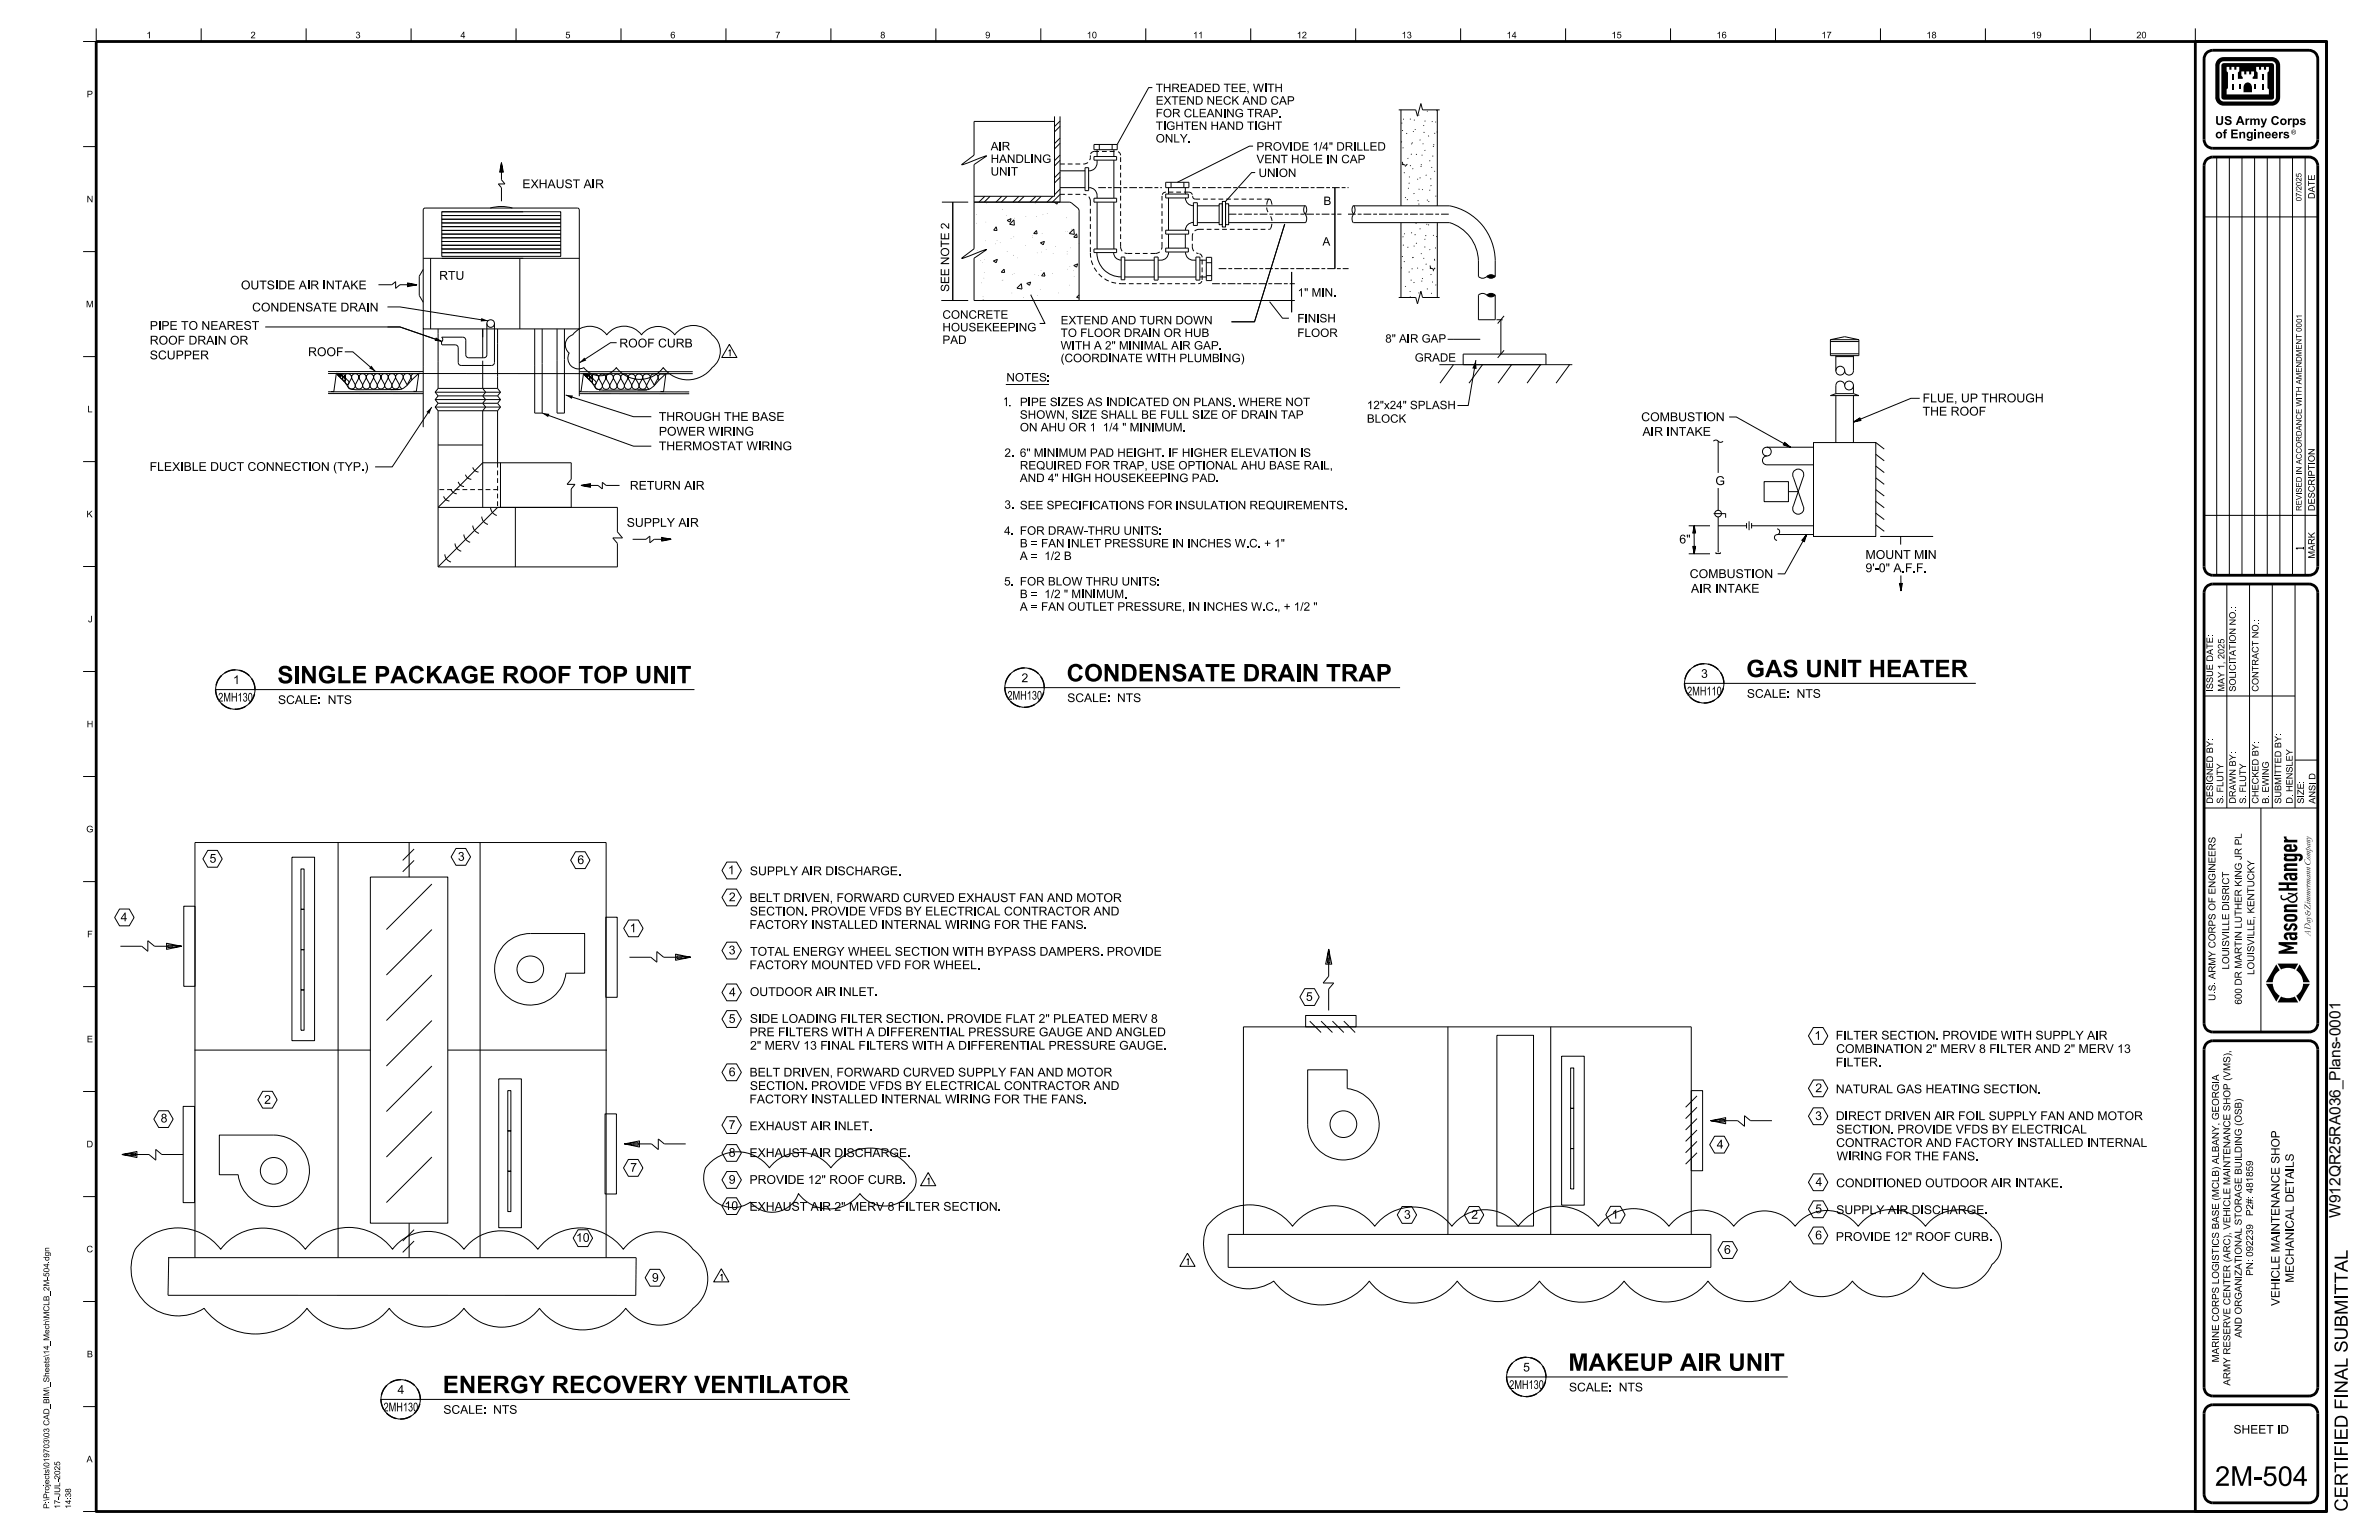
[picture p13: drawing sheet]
<svg xmlns="http://www.w3.org/2000/svg" width="864mm" height="559mm" viewBox="0 0 864 559" stroke-linecap="round" stroke-linejoin="round" font-family="sans-serif">
<defs><g id="words">
<text font-size="7.1" x="804.1" y="539.2">2M-504</text>
<g font-size="6.3">
<text x="633.9" y="245.7">GAS UNIT HEATER</text>
<text x="100.7" y="247.9">SINGLE PACKAGE ROOF TOP UNIT</text>
<text x="387.2" y="247.2">CONDENSATE DRAIN TRAP</text>
<text x="569.3" y="497.4">MAKEUP AIR UNIT</text>
<text x="160.7" y="505.5">ENERGY RECOVERY VENTILATOR</text>
</g>
<text font-size="5.6" x="849.7" y="442" transform="rotate(-90 849.7 442)">W912QR25RA036_Plans-0001</text>
<g font-size="4.8">
<text x="852.2" y="471.6" transform="rotate(-90 852.2 471.6)">I</text>
<text x="852.2" y="469.7" transform="rotate(-90 852.2 469.7)">TTAL</text>
<text x="852.2" y="505.6" transform="rotate(-90 852.2 505.6)">NALSUBM</text>
<text x="852.2" y="522.6" transform="rotate(-90 852.2 522.6)">ED FI</text>
<text x="852.2" y="528.5" transform="rotate(-90 852.2 528.5)">FI</text>
<text x="852.2" y="548.5" transform="rotate(-90 852.2 548.5)">CERTI</text>
</g>
<g font-size="3.2">
<text x="804.1" y="45.3">US Army Corps</text>
<text x="804.1" y="50.2">of Engineers</text>
<text x="189.6" y="68.3">EXHAUST AIR</text>
<text x="159.4" y="101.5">RTU</text>
<text x="87.5" y="105">OUTSIDE AIR INTAKE</text>
<text x="91.5" y="113">CONDENSATE DRAIN</text>
<text x="54.4" y="119.7">PIPE TO NEAREST</text>
<text x="54.4" y="125">ROOF DRAIN OR</text>
<text x="54.4" y="130.4">SCUPPER</text>
<text x="111.9" y="129.2">ROOF</text>
<text x="224.8" y="126.1">ROOF CURB</text>
<text x="697.9" y="146">FLUE, UP THROUGH</text>
<text x="239.2" y="152.7">THROUGH THE BASE</text>
<text x="595.8" y="152.8">COMBUSTION</text>
<text x="697.9" y="150.8">THE ROOF</text>
<text x="239.2" y="158.1">POWER WIRING</text>
<text x="596.2" y="158.2">AIR INTAKE</text>
<text x="239.2" y="163.4">THERMOSTAT WIRING</text>
<text x="54.3" y="170.9">FLEXIBLE DUCT CONNECTION (TYP.)</text>
<text x="228.6" y="177.7">RETURN AIR</text>
<text x="622.7" y="176">G</text>
<text x="227.5" y="191.2">SUPPLY AIR</text>
<text x="609.6" y="197.2">6&quot;</text>
<text x="677.2" y="202.8">MOUNT MIN</text>
<text x="613.4" y="209.8">COMBUSTION</text>
<text x="677.2" y="207.6">9'-0&quot; A.F.F.</text>
<text x="613.8" y="215.1">AIR INTAKE</text>
<text x="617.5" y="246">3</text>
<text x="84.6" y="248.2">1</text>
<text x="370.8" y="247.5">2</text>
<text x="79.2" y="254.6">2MH130</text>
<text x="365.7" y="253.9">2MH130</text>
<text x="612.4" y="252.3">2MH110</text>
<text x="76.1" y="313">5</text>
<text x="166.2" y="312.3">3</text>
<text x="209.6" y="313.5">6</text>
<text x="264.2" y="317.2">1</text>
<text x="272.2" y="317.6">SUPPLY AIR DISCHARGE.</text>
<text x="264.6" y="327">2</text>
<text x="272.1" y="327.3">BELT DRIVEN, FORWARD CURVED EXHAUST FAN AND MOTOR</text>
<text x="43.8" y="334.3">4</text>
<text x="272.2" y="332.2">SECTION. PROVIDE VFDS BY ELECTRICAL CONTRACTOR AND</text>
<text x="228.6" y="338.3">1</text>
<text x="272" y="337.1">FACTORY INSTALLED INTERNAL WIRING FOR THE FANS.</text>
<text x="264.5" y="346.3">3</text>
<text x="272.3" y="346.8">TOTAL ENERGY WHEEL SECTION WITH BYPASS DAMPERS. PROVIDE</text>
<text x="272" y="351.7">FACTORY MOUNTED VFD FOR WHEEL.</text>
<text x="264.7" y="361.5">4</text>
<text x="272.2" y="361.4">OUTDOOR AIR INLET.</text>
<text x="474.1" y="363.2">5</text>
<text x="264.5" y="371.2">5</text>
<text x="272.2" y="371.2">SIDE LOADING FILTER SECTION. PROVIDE FLAT 2&quot; PLEATED MERV 8</text>
<text x="272.1" y="376">PRE FILTERS WITH A DIFFERENTIAL PRESSURE GAUGE AND ANGLED</text>
<text x="658.6" y="377.3">1</text>
<text x="666.4" y="377.2">FILTER SECTION. PROVIDE WITH SUPPLY AIR</text>
<text x="272.3" y="380.9">2&quot; MERV 13 FINAL FILTERS WITH A DIFFERENTIAL PRESSURE GAUGE.</text>
<text x="666.5" y="382.1">COMBINATION 2&quot; MERV 8 FILTER AND 2&quot; MERV 13</text>
<text x="666.4" y="387">FILTER.</text>
<text x="264.5" y="390.5">6</text>
<text x="272.1" y="390.6">BELT DRIVEN, FORWARD CURVED SUPPLY FAN AND MOTOR</text>
<text x="272.2" y="395.5">SECTION. PROVIDE VFDS BY ELECTRICAL CONTRACTOR AND</text>
<text x="95.9" y="400.5">2</text>
<text x="272" y="400.4">FACTORY INSTALLED INTERNAL WIRING FOR THE FANS.</text>
<text x="659" y="396.3">2</text>
<text x="666.4" y="396.7">NATURAL GAS HEATING SECTION.</text>
<text x="58.3" y="407.3">8</text>
<text x="658.9" y="406.4">3</text>
<text x="666.4" y="406.4">DIRECT DRIVEN AIR FOIL SUPPLY FAN AND MOTOR</text>
<text x="264.5" y="409.7">7</text>
<text x="272.1" y="410.1">EXHAUST AIR INLET.</text>
<text x="666.6" y="411.3">SECTION. PROVIDE VFDS BY ELECTRICAL</text>
<text x="264.5" y="419.8">8</text>
<text x="272.1" y="419.9">EXHAUST AIR DISCHARGE.</text>
<text x="623.2" y="416.7">4</text>
<text x="666.5" y="416.2">CONTRACTOR AND FACTORY INSTALLED INTERNAL</text>
<text x="228.8" y="425.2">7</text>
<text x="666.7" y="421.1">WIRING FOR THE FANS.</text>
<text x="264.5" y="429.5">9</text>
<text x="272.1" y="429.6">PROVIDE 12&quot; ROOF CURB.</text>
<text x="659.1" y="430.4">4</text>
<text x="666.5" y="430.8">CONDITIONED OUTDOOR AIR INTAKE.</text>
<text x="263" y="439">10</text>
<text x="272.1" y="439.3">EXHAUST AIR 2&quot; MERV 8 FILTER SECTION.</text>
<text x="509.7" y="442.2">3</text>
<text x="534.1" y="442.2">2</text>
<text x="585.1" y="442.2">1</text>
<text x="658.9" y="440.2">5</text>
<text x="666.6" y="440.5">SUPPLY AIR DISCHARGE.</text>
<text x="659" y="449.7">6</text>
<text x="209.1" y="450.6">10</text>
<text x="666.4" y="450.3">PROVIDE 12&quot; ROOF CURB.</text>
<text x="236.7" y="465.1">9</text>
<text x="552.9" y="497.7">5</text>
<text x="144.3" y="505.8">4</text>
<text x="547.9" y="504">2MH130</text>
<text x="139.2" y="512.1">2MH130</text>
</g>
<g font-size="3.1">
<text x="100.9" y="255.5">SCALE:</text>
<text x="119.2" y="255.5">NTS</text>
<text x="387.4" y="254.8">SCALE:</text>
<text x="405.7" y="254.8">NTS</text>
<text x="634.1" y="253.2">SCALE:</text>
<text x="652.4" y="253.2">NTS</text>
<text x="569.6" y="504.9">SCALE:</text>
<text x="587.9" y="504.9">NTS</text>
<text x="160.9" y="513">SCALE:</text>
<text x="179.2" y="513">NTS</text>
<text x="810.8" y="520.2">SHEET ID</text>
</g>
<g font-size="3">
<text x="419.5" y="33.4">THREADED TEE, WITH</text>
<text x="419.5" y="38">EXTEND NECK AND CAP</text>
<text x="419.5" y="47.1">TIGHTEN HAND TIGHT</text>
<text x="419.5" y="42.6">FOR CLEANING TRAP.</text>
<text x="419.5" y="51.7">ONLY.</text>
<text x="359.6" y="59.1">HANDLING</text>
<text x="359.6" y="54.5">AIR</text>
<text x="456.1" y="59.2">VENT HOLE IN CAP</text>
<text x="456.1" y="54.7">PROVIDE 1/4&quot; DRILLED</text>
<text x="359.6" y="63.7">UNIT</text>
<text x="456.9" y="64.2">UNION</text>
<text x="480.4" y="74.4">B</text>
<text x="480.1" y="89.1">A</text>
<text x="344.6" y="105.9" transform="rotate(-90 344.6 105.9)">SEE NOTE 2</text>
<text x="471" y="107.6">1&quot; MIN.</text>
<text x="342.1" y="115.7">CONCRETE</text>
<text x="385" y="117.7">EXTEND AND TURN DOWN</text>
<text x="470.9" y="117">FINISH</text>
<text x="342.1" y="124.8">PAD</text>
<text x="342.1" y="120.2">HOUSEKEEPING</text>
<text x="385" y="122.3">TO FLOOR DRAIN OR HUB</text>
<text x="470.9" y="122.3">FLOOR</text>
<text x="502.9" y="124.3">8&quot; AIR GAP</text>
<text x="385" y="131.4">(COORDINATE WITH PLUMBING)</text>
<text x="385" y="126.8">WITH A 2&quot; MINIMAL AIR GAP.</text>
<text x="513.6" y="131.2">GRADE</text>
<text x="365.3" y="138.4">NOTES:</text>
<text x="364.6" y="147.4">1. PIPE SIZES AS INDICATED ON PLANS. WHERE NOT</text>
<text x="496.2" y="148.5">12&quot;x24&quot; SPLASH</text>
<text x="370.2" y="151.9">SHOWN, SIZE SHALL BE FULL SIZE OF DRAIN TAP</text>
<text x="496.2" y="153.4">BLOCK</text>
<text x="370.2" y="156.5">ON AHU OR 1</text>
<text x="400.2" y="156.5">1/4 &quot; MINIMUM.</text>
<text x="364.6" y="165.8">2.6&quot; MINIMUM PAD HEIGHT. IF HIGHER ELEVATION IS</text>
<text x="370.2" y="170.3">REQUIRED FOR TRAP, USE OPTIONAL AHU BASE RAIL,</text>
<text x="370.2" y="174.9">AND 4&quot; HIGH HOUSEKEEPING PAD.</text>
<text x="364.6" y="184.6">3.SEE SPECIFICATIONS FOR INSULATION REQUIREMENTS.</text>
<text x="364.5" y="194">4.FOR DRAW-THRU UNITS:</text>
<text x="370.2" y="203.2">A =</text>
<text x="370.2" y="198.6">B = FAN INLET PRESSURE IN INCHES W.C. + 1&quot;</text>
<text x="379.4" y="203.2">1/2 B</text>
<text x="364.5" y="212.4">5.FOR BLOW THRU UNITS:</text>
<text x="370.2" y="221.6">A = FAN OUTLET PRESSURE, IN INCHES W.C., + 1/2 &quot;</text>
<text x="370.2" y="217">B =</text>
<text x="379" y="217">1/2 &quot; MINIMUM.</text>
<text x="832.7" y="423.8" transform="rotate(-90 832.7 423.8)">L</text>
<text x="827.5" y="429.4" transform="rotate(-90 827.5 429.4)">CE SHOP</text>
<text x="827.5" y="443.8" transform="rotate(-90 827.5 443.8)">TENAN</text>
<text x="827.5" y="446.9" transform="rotate(-90 827.5 446.9)">N</text>
<text x="832.7" y="447" transform="rotate(-90 832.7 447)">I</text>
<text x="832.7" y="445.8" transform="rotate(-90 832.7 445.8)">CALDETAIS</text>
<text x="827.5" y="450.9" transform="rotate(-90 827.5 450.9)">AI</text>
<text x="832.7" y="461.9" transform="rotate(-90 832.7 461.9)">ECHAN</text>
<text x="827.5" y="465.1" transform="rotate(-90 827.5 465.1)">I</text>
<text x="827.5" y="463.9" transform="rotate(-90 827.5 463.9)">CLE M</text>
<text x="832.7" y="465.4" transform="rotate(-90 832.7 465.4)">M</text>
<text x="827.5" y="473.9" transform="rotate(-90 827.5 473.9)">VEH</text>
</g>
<text font-size="2.7" x="836.2" y="199.3" transform="rotate(-90 836.2 199.3)">1</text>
<g font-size="2.5">
<text x="804.2" y="315.9" transform="rotate(-90 804.2 315.9)">NEERS</text>
<text x="809.2" y="321" transform="rotate(-90 809.2 321)">CT</text>
<text x="813.8" y="318.4" transform="rotate(-90 813.8 318.4)">NG JR PL</text>
<text x="809.2" y="326.9" transform="rotate(-90 809.2 326.9)">SRI</text>
<text x="818.3" y="324.2" transform="rotate(-90 818.3 324.2)">TUCKY</text>
<text x="809.2" y="337.8" transform="rotate(-90 809.2 337.8)">LLE DI</text>
<text x="813.8" y="340.5" transform="rotate(-90 813.8 340.5)">N LUTHER KI</text>
<text x="818.3" y="339.7" transform="rotate(-90 818.3 339.7)">LLE,KEN</text>
<text x="809.2" y="343.5" transform="rotate(-90 809.2 343.5)">SVI</text>
<text x="818.3" y="345.5" transform="rotate(-90 818.3 345.5)">SVI</text>
<text x="809.2" y="351.8" transform="rotate(-90 809.2 351.8)">LOUI</text>
<text x="818.3" y="353.7" transform="rotate(-90 818.3 353.7)">LOUI</text>
<text x="804.2" y="359.6" transform="rotate(-90 804.2 359.6)">S.ARMY CORPS OF ENGI</text>
<text x="804.2" y="363.2" transform="rotate(-90 804.2 363.2)">U.</text>
<text x="813.8" y="364.5" transform="rotate(-90 813.8 364.5)">600DR MARTI</text>
<text x="809.6" y="382.1" transform="rotate(-90 809.6 382.1)">,</text>
<text x="805.5" y="392.2" transform="rotate(-90 805.5 392.2)">A</text>
<text x="809.6" y="391" transform="rotate(-90 809.6 391)">VMS)</text>
<text x="813.8" y="407.3" transform="rotate(-90 813.8 407.3)">OSB)</text>
<text x="813.8" y="414.8" transform="rotate(-90 813.8 414.8)">NG (</text>
<text x="809.6" y="423.7" transform="rotate(-90 809.6 423.7)">NTENANCE SHOP (</text>
<text x="813.8" y="420.4" transform="rotate(-90 813.8 420.4)">L</text>
<text x="805.5" y="434.4" transform="rotate(-90 805.5 434.4)">MCLB)ALBANY,GEORGI</text>
<text x="809.6" y="437.9" transform="rotate(-90 809.6 437.9)">CLE MAI</text>
<text x="817.9" y="441.3" transform="rotate(-90 817.9 441.3)">P2#:481859</text>
<text x="809.6" y="448.2" transform="rotate(-90 809.6 448.2)">,VEHI</text>
<text x="805.5" y="452" transform="rotate(-90 805.5 452)">CS BASE (</text>
<text x="813.8" y="455.3" transform="rotate(-90 813.8 455.3)">ONALSTORAGE BUIDI</text>
<text x="805.5" y="457.5" transform="rotate(-90 805.5 457.5)">STI</text>
<text x="809.6" y="456.8" transform="rotate(-90 809.6 456.8)">ARC)</text>
<text x="813.8" y="463" transform="rotate(-90 813.8 463)">ZATI</text>
<text x="817.9" y="462.9" transform="rotate(-90 817.9 462.9)">PN:092239</text>
<text x="805.5" y="485.5" transform="rotate(-90 805.5 485.5)">NE CORPS LOGI</text>
<text x="813.8" y="485.4" transform="rotate(-90 813.8 485.4)">AND ORGANI</text>
<text x="805.5" y="494.4" transform="rotate(-90 805.5 494.4)">MARI</text>
<text x="809.6" y="502.8" transform="rotate(-90 809.6 502.8)">ARMY RESERVE CENTER (</text>
</g>
<g font-size="2.4">
<text x="53.1" y="13.9">1</text>
<text x="91" y="13.9">2</text>
<text x="129" y="13.9">3</text>
<text x="167.1" y="13.9">4</text>
<text x="205.2" y="13.9">5</text>
<text x="243.3" y="13.9">6</text>
<text x="281.4" y="13.9">7</text>
<text x="319.5" y="13.9">8</text>
<text x="357.6" y="13.9">9</text>
<text x="394.5" y="13.9">10</text>
<text x="433.1" y="13.9">11</text>
<text x="470.7" y="13.9">12</text>
<text x="508.8" y="13.9">13</text>
<text x="546.9" y="13.9">14</text>
<text x="585" y="13.9">15</text>
<text x="623.1" y="13.9">16</text>
<text x="661.2" y="13.9">17</text>
<text x="699.3" y="13.9">18</text>
<text x="737.4" y="13.9">19</text>
<text x="775.5" y="13.9">20</text>
<text x="31.5" y="35.3">P</text>
<text x="31.5" y="73.4">N</text>
<text x="840.3" y="72.2" transform="rotate(-90 840.3 72.2)">DATE</text>
<text x="31.2" y="111.5">M</text>
<text x="264.5" y="129.3">1</text>
<text x="31.7" y="149.6">L</text>
<text x="840.3" y="167.7" transform="rotate(-90 840.3 167.7)">ON</text>
<text x="840.3" y="172.9" transform="rotate(-90 840.3 172.9)">PTI</text>
<text x="840.3" y="185.4" transform="rotate(-90 840.3 185.4)">DESCRI</text>
<text x="31.4" y="187.7">K</text>
<text x="840.3" y="202.7" transform="rotate(-90 840.3 202.7)">M</text>
<text x="840.3" y="199.9" transform="rotate(-90 840.3 199.9)">ARK</text>
<text x="811.6" y="221" transform="rotate(-90 811.6 221)">:</text>
<text x="32" y="225.8">J</text>
<text x="819.9" y="225.7" transform="rotate(-90 819.9 225.7)">:</text>
<text x="811.6" y="232.9" transform="rotate(-90 811.6 232.9)">ON NO.</text>
<text x="811.6" y="243.4" transform="rotate(-90 811.6 243.4)">CI</text>
<text x="811.6" y="240.1" transform="rotate(-90 811.6 240.1)">TATI</text>
<text x="803.3" y="251" transform="rotate(-90 803.3 251)">I</text>
<text x="803.3" y="250.1" transform="rotate(-90 803.3 250.1)">SSUE DATE:</text>
<text x="807.5" y="251" transform="rotate(-90 807.5 251)">MAY 1,2025</text>
<text x="811.6" y="251" transform="rotate(-90 811.6 251)">SOLI</text>
<text x="819.9" y="251" transform="rotate(-90 819.9 251)">CONTRACT NO.</text>
<text x="31.5" y="263.9">H</text>
<text x="823.6" y="281.3" transform="rotate(-90 823.6 281.3)">NG</text>
<text x="828.1" y="281.1" transform="rotate(-90 828.1 281.1)">TTED BY:</text>
<text x="803.3" y="283.9" transform="rotate(-90 803.3 283.9)">GNED BY:</text>
<text x="803.3" y="291.6" transform="rotate(-90 803.3 291.6)">DESI</text>
<text x="807.1" y="291.6" transform="rotate(-90 807.1 291.6)">S.FLUTY</text>
<text x="811.6" y="291.6" transform="rotate(-90 811.6 291.6)">DRAW N BY:</text>
<text x="815.3" y="291.6" transform="rotate(-90 815.3 291.6)">S.FLUTY</text>
<text x="819.9" y="291.6" transform="rotate(-90 819.9 291.6)">CHECKED BY:</text>
<text x="823.6" y="291.6" transform="rotate(-90 823.6 291.6)">B.EW I</text>
<text x="828.1" y="291.6" transform="rotate(-90 828.1 291.6)">SUBMI</text>
<text x="832.2" y="291.6" transform="rotate(-90 832.2 291.6)">D.HENSLEY</text>
<text x="836.4" y="291.6" transform="rotate(-90 836.4 291.6)">SI</text>
<text x="836.4" y="288.5" transform="rotate(-90 836.4 288.5)">ZE:</text>
<text x="840.5" y="291.6" transform="rotate(-90 840.5 291.6)">ANSID</text>
<text x="31.3" y="302">G</text>
<text x="31.6" y="340.1">F</text>
<text x="31.5" y="378.2">E</text>
<text x="31.4" y="416.3">D</text>
<text x="336.7" y="429.8">1</text>
<text x="31.4" y="454.4">C</text>
<text x="430.8" y="459.1">1</text>
<text x="261.5" y="464.7">1</text>
<text x="31.5" y="492.5">B</text>
<text x="31.4" y="530.6">A</text>
</g>
<g font-size="2.1">
<text x="17.9" y="457.5" transform="rotate(-90 17.9 457.5)">dgn</text>
<text x="17.9" y="463.3" transform="rotate(-90 17.9 463.3)">504.</text>
<text x="17.9" y="478.4" transform="rotate(-90 17.9 478.4)">MCLB_2M-</text>
<text x="17.9" y="493.8" transform="rotate(-90 17.9 493.8)">s14_Mech\</text>
<text x="17.9" y="503.3" transform="rotate(-90 17.9 503.3)">_</text>
<text x="17.9" y="506.6" transform="rotate(-90 17.9 506.6)">M\Sheet\</text>
<text x="17.9" y="521.5" transform="rotate(-90 17.9 521.5)">03CAD_BI</text>
<text x="17.9" y="534.6" transform="rotate(-90 17.9 534.6)">s019703\</text>
<text x="21.8" y="536.9" transform="rotate(-90 21.8 536.9)">2025</text>
<text x="17.9" y="544.7" transform="rotate(-90 17.9 544.7)">\</text>
<text x="17.9" y="540.9" transform="rotate(-90 17.9 540.9)">oj</text>
<text x="21.8" y="543.2" transform="rotate(-90 21.8 543.2)">J</text>
<text x="25.8" y="543.3" transform="rotate(-90 25.8 543.3)">38</text>
<text x="17.9" y="547.5" transform="rotate(-90 17.9 547.5)">P:Pr ect\</text>
<text x="21.8" y="547.5" transform="rotate(-90 21.8 547.5)">17-UL-</text>
<text x="25.8" y="547.5" transform="rotate(-90 25.8 547.5)">14:</text>
</g>
<g font-size="2">
<text x="835.5" y="69.1" transform="rotate(-90 835.5 69.1)">2025</text>
<text x="835.5" y="73" transform="rotate(-90 835.5 73)">07/</text>
<text x="835.6" y="118.7" transform="rotate(-90 835.6 118.7)">001</text>
<text x="835.5" y="122.9" transform="rotate(-90 835.5 122.9)">T 00</text>
<text x="835.5" y="126.9" transform="rotate(-90 835.5 126.9)">EN</text>
<text x="835.5" y="135.2" transform="rotate(-90 835.5 135.2)">ENDM</text>
<text x="835.5" y="139.5" transform="rotate(-90 835.5 139.5)">AM</text>
<text x="835.5" y="144.1" transform="rotate(-90 835.5 144.1)">TH</text>
<text x="835.5" y="152.3" transform="rotate(-90 835.5 152.3)">CE W I</text>
<text x="835.5" y="171.4" transform="rotate(-90 835.5 171.4)">N</text>
<text x="835.5" y="168.5" transform="rotate(-90 835.5 168.5)">ACCORDAN</text>
<text x="835.5" y="178.8" transform="rotate(-90 835.5 178.8)">SED I</text>
<text x="835.5" y="185.4" transform="rotate(-90 835.5 185.4)">REVI</text>
</g>
<text font-size="1.7" x="831.7" y="48.8">®</text>
</g></defs>
<g fill="none" stroke="#000" stroke-width=".36">
<path d="M34.9 10.3v4.8h-4.7M73 10.3v4.8M111.1 10.3v4.8M149.2 10.3v4.8M187.3 10.3v4.8M225.4 10.3v4.8M263.5 10.3v4.8M301.6 10.3v4.8M339.7 10.3v4.8M377.8 10.3v4.8M415.9 10.3v4.8M454 10.3v4.8"/>
<path d="M492.1 10.3v4.8M530.2 10.3v4.8M568.3 10.3v4.8M606.4 10.3v4.8M644.5 10.3v4.8M682.6 10.3v4.8M720.7 10.3v4.8M758.8 10.3v4.8M796.9 10.3v4.8M418.3 31.8h-1.3l-11.4 20.6M507.8 39.9h6.1l.7 2.3 1.2-4.6 .6 2.3h6.2M508.6 39.9v34.8"/>
<path d="M521.8 39.9v34.8M821.1 27.1h.1M821.5 29.1h.1M30.2 53.2h4.7M182 59.1l.7 3.4h-1.3l.6-3.4 .4 3.1h-.6zM382.8 44.1h-29.2v12.2l-4.5 3.4 9-3.1-4.5 3.1v30.6l-4.5 3.4 9-3.1-4.5 3.1v15.3h116.4M382.8 42.2v29h-29.2M384.8 42.2v31.1M384.8 58.2l-2 2M384.8 56.3l-2 2M384.8 52l-2 2M384.8 50.1l-2 2"/>
<path d="M384.8 45.8l-2 2M384.8 43.9l-2 2M397.1 52.4h8.5v1.9h-8.5zM397.1 56.8h8.2v1.3h-8.2zM398.3 58.1a3.1 3.1 0 0 1-3.1 3.9M398.3 54.3v2.5M399.1 52.4v1.9M403.7 52.4v1.9M404.4 54.3v2.5M404.4 58.1v13.8M454.9 53h-1.3l-26.2 13.1M508.6 55.6h.1"/>
<path d="M508.6 51.5h.4M508.8 44.5l.2 .3M508.9 59.6l1.2 .3M509 47.3l.3 .1M509 58.7l.3 1.2M509.3 53.5l.1 .3M509.4 43.3h.3M510.6 48.3l.1 .3M510.9 59.5l-.9 .9M511 57.3l.1 .3M511.9 43.1l.1 .3M512.2 56h.3"/>
<path d="M512.3 52.1l.2 .3M512.5 51.8l.3 .1M512.9 47.7h.3M513.3 43.6h.2M513.7 46.9l.1 .2M514.1 55.9l.1 .3M515 41.6l.1 .3M515.4 50.7l.1 .2M515.9 59.7l.1 .2M516.1 56.3h.3M516.4 52.2h.3M516.7 45.4l.2 .3"/>
<path d="M516.8 48h.3M517.1 43.9l.4 .1M517.2 54.4l.1 .3M518.1 40.2l.1 .3M518.5 49.2l.2 .3M519 58.2l.1 .3M519.9 44l.1 .3M520 56.6l.3 .1M520.3 53l.1 .3M520.3 52.5h.3M520.7 48.4h.3M521.1 44.3h.2"/>
<path d="M521.4 40.1h.3M521.6 47.8l.1 .2M804.7 57v151.7M809.3 57v151.7M813.9 57v151.7M818.4 57v151.7M823 57v151.7M827.6 57v151.7M832.2 57v151.7M836.8 57v151.7M153.8 75.7l.5-.2h55.3l.5 .2 .2 .5v43.1h-56.7v-43.1zM160.4 76.8h43.2v16.2h-43.2z"/>
<path d="M160.4 76.8h29.5M160.4 78.2h43.2M160.4 79.6h43.2M177.9 75.5l4.1-.6 4 .6M182 61v4.2l1.3 1.5h-2.4l1.1 1.4v4.9M341.9 73.3h9.6M345.9 73.3v35.7M353.6 73.3h34.5l.9 .4 2.2 1.8 .5 1.1v32.4M357.5 71.2l-2.1 2.1M359.4 71.2l-2.1 2.1M363.7 71.2l-2.1 2.1M365.6 80l1.4-.7-.4 1.3z"/>
<path d="M365.6 71.2l-2.1 2.1M368.1 79.8l.1 1.9-1.7-.3zM369.9 71.2l-2.2 2.1M371.8 71.2l-2.2 2.1M376.1 71.2l-2.2 2.1M378 71.2l-2.2 2.1M382.2 71.2l-2.1 2.1M383.9 73.3l-.2 .8-1-.8M384.8 68.1h9.1M384.8 62h9.1M384.8 70.6l-2.8 2.7M384.8 64.3l-2 2.1"/>
<path d="M384.8 62.4l-2 2.1M384.8 68.6l-2 2.1M393.9 60.9h1.3v8.3h-1.3zM395.2 68.1a3.1 3.1 0 0 1 3.1 3.8M397.1 71.9h8.2v1.4h-8.2zM398.3 73.3v17M404.4 73.3v17M423.2 66.1h8.4v2h-8.4zM423.2 70.4h8.2v1.4h-8.2zM424.2 68.1v2.3M424.2 71.8v11.7M425.1 66.1v2"/>
<path d="M429.8 66.1v2M430.3 68.1v2.3M430.3 71.8a2.89 2.89 0 0 0 2.9 2.8M433.2 73.6h1.5v8.2h-1.5zM434.7 74.7h7.9M442.6 73.9h1.1v7.6h-1.1zM443.7 73.1h1.2v9.3h-1.2zM444.9 73.9h1.1v7.6h-1.1zM446 74.7h27.8M455.6 62.6h-1.3l-9.4 10.5M473.7 74.7a2.13 2.13 0 0 1 .1 3 2.57 2.57 0 0 1-.1-3zM473.8 77.7a2.33 2.33 0 0 1 0 3.1h-27.8"/>
<path d="M484.6 68.1v29.4M491.1 74.9l.1-.2a2.15 2.15 0 0 1 .1 3 2.8 2.8 0 0 1-.2-2.8zM491.3 74.7h34.9a20.4 20.4 0 0 1 16.6 19.9v5.7M491.3 77.7a2.38 2.38 0 0 0 0 3.1h34.9a15 15 0 0 1 10.5 13.8v5.7a2.13 2.13 0 0 0 3 0M509.7 62.5l.1 .3M510.1 71.5l.2 .3M510.7 72.4l.3 .1M511.1 68.3h.3M511.5 66.3l.1 .3M511.5 64.2h.2M511.8 60.1h.3M512.8 61.1l.1 .3"/>
<path d="M513.2 70.1l.2 .3M514.6 64.9l.1 .3M514.6 72.8h.3M515 73.9l.1 .3M515 68.7h.3M515.3 64.5l.4 .1M515.7 60.4h.3M516.3 68.7l.1 .2M517.6 63.4l.2 .3M518.1 72.5l.1 .2M518.5 73.1h.3M518.9 69h.3"/>
<path d="M519.2 64.9h.3M519.4 67.2l.1 .3M519.6 60.7l.3 .1M520.7 62l.1 .3M521.2 71l.1 .3M800.1 78.7h41.3M30.2 91.3h4.7M153.6 93.7h56.7M153.6 97.8l-1.4 2.4v7l1.4 2.5M156.3 93.7v25.6M160.4 80.9h43.2M160.4 82.2h43.2"/>
<path d="M160.4 83.6h43.2M160.4 84.9h43.2M160.4 86.3h43.2M160.4 87.6h43.2M160.4 89h43.2M160.4 90.3h43.2M160.4 91.7h43.2M188.7 93.7v25.6M360.6 94.7l1.5-.6-.5 1.2zM361.6 82.3l.3 1.3-1.2-.1zM364.5 97.6l.2 1.3-1.2-.1zM376.3 83.6l.2 1.2-1.3-.1z"/>
<path d="M377.7 88.1l1.4-.5-.4 1.2zM379 98.9l.3 1.3-1.2-.1zM388.2 84.7l1.6-1.6 .2 2zM389.8 96.3l1.4-.6-.4 1.2zM390.8 84.8l.2 1.4-1.2-.1zM397.1 90.3h8.2v1.4h-8.2zM398.2 91.7a8.8 8.8 0 0 0 8.8 8.8M404.3 91.7a2.65 2.65 0 0 0 2.7 2.7M407 93.3h1.3v8.2h-1.3zM408.3 94.4h10.7M419 93.3h1.4v8.3h-1.4zM423.2 83.5h8.3v1.4h-8.3z"/>
<path d="M423.2 90h8.2v1.4h-8.2zM424.2 84.9v5.1M424.2 91.4a3 3 0 0 1-3.8 3M430.3 84.9v5.1M430.4 91.4a3 3 0 0 0 3.7 3M433.2 80.7a2.89 2.89 0 0 0-2.9 2.8M434.1 93.3h1.5v8.3h-1.5zM434.7 80.8h7.9M435.6 94.4h2.3M437.9 95.3h1.9M437.9 93.4h1.9v8.4h-1.9zM466.4 81.3l-11 35.5h-8.4"/>
<path d="M468.9 98.7v14.6M508.6 80.8v27.1M508.6 97.2h.3M508.9 93.1h.3M509.2 85.8l.2 .3M509.3 88.9l.3 .1M509.7 84.8h.2M509.7 94.8l.1 .3M510.7 80.8h.1M511 89.6l.1 .3M511.5 98.6l.1 .2M512.3 84.3l.2 .3"/>
<path d="M512.4 97.5h.4M512.8 93.3l.1 .3M512.8 93.4h.3M513.2 89.3h.3M513.5 85.2h.4M513.9 81l.3 .1M514.1 88.1l.1 .3M514.5 97.2l.2 .2M515.4 82.9l.1 .3M515.9 91.9l.1 .3M516.4 97.9h.2M516.7 93.7l.3 .1"/>
<path d="M517.1 89.6h.3M517.2 86.7l.1 .3M517.4 85.5h.3M517.6 95.7l.2 .3M517.8 81.4h.3M518.5 81.5l.2 .2M519 90.5l.1 .2M519 97.2l1.2 .3M519.1 96.3l.3 1.2M519.4 99.5l.1 .3M520.2 98.2h.4M520.3 85.3l.1 .2"/>
<path d="M520.6 94.1h.3M520.7 94.3l.1 .2M520.9 90h.4M521 97.2l-.9 .8M521.3 85.8l.3 .1M521.7 81.7h.1M521.8 80.8v27.1M96.3 118.6h48.9l15.2 5.3M137.4 103.3h4.8l1.4-1.1v2.4l1.6-1.3h4.2M140.7 118.6h4.5l15.2 5.3M140.7 111.4h4.5l31.9 5M147.9 102.7l3.4 .6-3.1 .3v-.6l3.1 .3-3.4 .7z"/>
<path d="M153.6 119.3v13.8M159 119.3v21.6M175.2 119.3v10.5M176.7 117.4v11.4l-.2 .6-.5 .4h-5.8l-.9-.4-.2-.6v-5.4l-.2-.6-.6-.4-8-.1 .4 .8-.3 .8M179.5 117.4v14.1l-.2 .7-.5 .4h-11.7l-.6-.4-.2-.7v-5.3l-.2-.6-.9-.5h-4.7l-.3-.6 .2-.6M180.6 119.3v21.6M194.1 119.3v30.6h2.7M196.8 119.3v30.6M202.2 119.3v30.6h2.7v-30.6M341.7 109h9.8M356.7 109l.3-.2v.2M369.1 104.6l1.7-1.7 .2 2z"/>
<path d="M372.7 102.8l1.5-.5-.5 1.2zM374.2 107l5.1 10.4h-1.9M391.7 107l-.9 .9 .9 .2M408.3 100.5h10.7M420.4 100.5h13.7M435.6 100.5h2.3M437.9 100h1.9M460.9 109.5l4.7 6h2.3M507.8 107.9h6.1l.7 2.3 1.2-4.5 .6 2.2h6.2M510.1 103.8l.2 .3M511.7 105.8h.3M511.9 107.6l.1 .3"/>
<path d="M512.1 101.6l.3 .1M513.2 102.4l.2 .3M515 106.2l.1 .2M515.6 106.1h.1M515.9 106.2h.1M516 102h.3M516.3 100.9l.1 .3M518.1 104.7l.1 .3M519.5 106.4l.3 .1M519.9 102.3h.3M521.2 103.3l.1 .2M539.7 107.1a2.17 2.17 0 0 1 3.1 0"/>
<path d="M539.7 100.3a2.17 2.17 0 0 1 3.1 0M539.7 107.1a2.17 2.17 0 0 0 3.1 0M539.7 107.1a2.13 2.13 0 0 0-3 0v8.9h6.1v-8.9M539.7 100.3a2.17 2.17 0 0 0 3.1 0M543.2 116h2.3M544.8 116v12.5M546 114.6l-2.3 2.8M30.2 129.4h4.7M119.1 135.5h34M119.1 134.8h34.4M123.2 135.5h-1.1l-.9 6.6h-1.1M125.2 127.7h2.9l8.2 7.1"/>
<path d="M147.8 139.6l1.4-2.5a1.42 1.42 0 0 0-1.4-1.6 1.42 1.42 0 0 0-1.4 1.6l1.4 2.6M151.7 135.6h-1.7l-.5 .4-.3 1.1 .4 .7M152 135.5l-2.5 2.4a6.8 6.8 0 0 1-7.7 3.5M153.1 135.5l98.4 .1M153.1 135.5h-1.1l-.9 6.5h-1M153.6 135.6v19.4M175.2 132.6v8.3l1.1 1.4-1.1 1.4 1.1 1.3-1.1 1.3 1.1 1.4-1.1 1.3v35.1M210.3 135.5v8.3M210.3 134.9h41.2M212.9 135.6h-1.1l-.9 6.4h-.6M237.5 135.6l-1.1 .5-.3 1.1 1.5 2.7M237.6 135.6l1 .6 .3 1-1.4 2.6"/>
<path d="M241.4 135.7h-1.7l-.5 .4-.3 1.1 .4 .7M241.7 135.6l-2.5 2.4a6.7 6.7 0 0 1-7.7 3.5M242.8 135.7l-1.1-.1-.8 6.5-1.1-.1M365.1 139.5h15.7M522.5 132.3h48.3M525.5 123.1h11.9M527.6 132.3l-4.9 6.7M535.8 130.7l-2.8 16.4h-3.9M538.2 132.3l-4.9 6.7M546 127.1l-2.3 2.8M548.7 132.3l-4.9 6.7M559.2 132.3l-4.8 6.7"/>
<path d="M561.2 132.3v-3.8h-30.1v3.8M569.8 132.3l-4.9 6.7M664.5 123.3v5.7h10.3v-5.7M664.5 123.3h10.3M664.5 123.3l5.1-1.1 5.2 1.1M664.5 128.4h10.3M664.5 123.9h10.3M666.4 129.4h6.4M666.4 129v5.5M669.6 139.9a1.61 1.61 0 0 0-1.6-1.6 1.61 1.61 0 0 0-1.6 1.6v2.9M672.8 129v5.5a1.59 1.59 0 0 1-1.6 1.6 1.59 1.59 0 0 1-1.6-1.6M672.8 139.9v2.9"/>
<path d="M119.1 142.8h34.5M119.1 142.2h34.4M145.9 141.1a1.42 1.42 0 0 1-.8-1.5l1.3-2.9a1.41 1.41 0 0 0-1.6-1.2 1.41 1.41 0 0 0-1.2 1.6l1.4 2.5-.1 .5a1.34 1.34 0 0 1-1.5 1 1.34 1.34 0 0 1-1.1-1.5l1.3-2.9a1.34 1.34 0 0 0-1.6-1.1 1.34 1.34 0 0 0-1.1 1.5l1.4 2.5v.5a1.34 1.34 0 0 1-1.6 1 1.34 1.34 0 0 1-1.1-1.5l1.3-2.9a1.34 1.34 0 0 0-1.5-1.1 1.34 1.34 0 0 0-1.1 1.5l1.3 2.5v.5a1.36 1.36 0 0 1-1.5 1 1.36 1.36 0 0 1-1.2-1.5l1.4-2.9a1.36 1.36 0 0 0-1.6-1.1 1.36 1.36 0 0 0-1.1 1.5l1.4 2.5-.1 .5a1.34 1.34 0 0 1-1.5 1.1 1.34 1.34 0 0 1-1.1-1.6l1.3-2.9a1.34 1.34 0 0 0-1.5-1.1 1.34 1.34 0 0 0-1.1 1.5l1.3 2.5v.5a1.36 1.36 0 0 1-1.6 1.1 1.36 1.36 0 0 1-1.1-1.6l1.4-2.9a1.36 1.36 0 0 0-1.6-1.1 1.36 1.36 0 0 0-1.1 1.5l1.4 2.5-.1 .5a1.34 1.34 0 0 1-1.5 1.1 1.34 1.34 0 0 1-1.1-1.6l1.3-2.9a1.34 1.34 0 0 0-1.6-1.1 1.34 1.34 0 0 0-1.1 1.6l1.4 2.4v.5a1.36 1.36 0 0 1-1.6 1.1 1.36 1.36 0 0 1-1.1-1.6l1.3-2.9a1.2 1.2 0 0 0-1.2-1.2 1.2 1.2 0 0 0-1.2 1.3l.9 1.1a.78 .78 0 0 1 .7 .9 .78 .78 0 0 1-1 .6 .78 .78 0 0 1-.5-1l-.1-1.9a.73 .73 0 0 0-.3-.7 .73 .73 0 0 0-.8 0l.7 1a.75 .75 0 0 1 .6 .7 .75 .75 0 0 1-.6 .8l-.4-.6v-1.2l-.8-1 .4 .9a.55 .55 0 0 1 .4 .5 .55 .55 0 0 1-.4 .5 1.04 1.04 0 0 1-.5-1.4l-.2-.4 .2 1.1a.69 .69 0 0 1-.4-1.1l-.1 .9-.1-.9-.1 .6-.1-.7v.4h-.3l.1-.3-.1 .3a20 20 0 0 1 4.4 5.1l2.5 .4h15.8M156.7 147.7l-14.3 21.7h-6.2M158 142.3h23.7M158 145h23.7M158 147.7h23.7M159 143.7l-1 1.3 1 1.3M159 146.3l-1 1.4 1 1.3M159 140.9l-1 1.4 1 1.4M159 149v56.7M159 140.9h21.6"/>
<path d="M159 149h21.6M159 143.7h21.6M159 146.3h21.6M180.6 146.3l1.1 1.4-1.1 1.3M180.6 143.7l1.1 1.3-1.1 1.3M180.6 140.9l1.1 1.4-1.1 1.4M180.6 149v18.9M196.8 149.9l33.1 12h6.5M205.4 143.3l24.5 7.9h6.5M210.3 142.8l39.9 .1M210.3 142.2h39.9M235.7 141.3a1.48 1.48 0 0 1-.9-1.6l1.3-2.9a1.41 1.41 0 0 0-1.6-1.1 1.41 1.41 0 0 0-1.2 1.5l1.4 2.5-.1 .5a1.36 1.36 0 0 1-1.5 1 1.36 1.36 0 0 1-1.1-1.5l1.3-2.9a1.34 1.34 0 0 0-1.5-1.1 1.34 1.34 0 0 0-1.2 1.5l1.4 2.5v.5a1.36 1.36 0 0 1-1.6 1.1 1.36 1.36 0 0 1-1.1-1.6l1.3-2.9a1.34 1.34 0 0 0-1.5-1.1 1.34 1.34 0 0 0-1.1 1.5l1.3 2.5v.5a1.36 1.36 0 0 1-1.5 1.1 1.36 1.36 0 0 1-1.1-1.6l1.3-2.5v-.4a1.34 1.34 0 0 0-1.6-1.1 1.34 1.34 0 0 0-1.1 1.6l1.4 2.4v.5a1.36 1.36 0 0 1-1.6 1.1 1.36 1.36 0 0 1-1.1-1.6l1.3-2.9a1.34 1.34 0 0 0-1.5-1.1 1.34 1.34 0 0 0-1.1 1.6l1.3 2.4v.5a1.36 1.36 0 0 1-1.5 1.1 1.36 1.36 0 0 1-1.2-1.5l1.4-2.5-.1-.5a1.34 1.34 0 0 0-1.5-1.1 1.34 1.34 0 0 0-1.1 1.6l1.4 2.4-.1 .5a1.36 1.36 0 0 1-1.5 1.1 1.36 1.36 0 0 1-1.1-1.5l1.3-3a1.34 1.34 0 0 0-1.5-1.1 1.34 1.34 0 0 0-1.2 1.6l1.4 2.4v.5a1.36 1.36 0 0 1-1.6 1.1 1.36 1.36 0 0 1-1.1-1.5l1.3-2.5v-.5a1.19 1.19 0 0 0-1.2-1.2 1.19 1.19 0 0 0-1.2 1.3l.9 1.1a.79 .79 0 0 1 .6 .9 .79 .79 0 0 1-.9 .6l-.5-.8v-1.8a.98 .98 0 0 0-1.1-1.1l.7 1.3a.68 .68 0 0 1 .5 .7 .68 .68 0 0 1-.6 .6l-.3-.6-.1-1.4-.9-.7 .5 .8a.56 .56 0 0 1 .4 .5 .56 .56 0 0 1-.4 .6 1.06 1.06 0 0 1-.4-1.5l-.4-.4 .3 1.1a.69 .69 0 0 1-.4-1.1l-.1 .8-.1-.9-.1 .7-.1-.6-.1 .4-.1-.4-.1 .3 3.4 3.7a2.14 2.14 0 0 0 2.3 1.8l-.3-.1 1.5 .2 15.8-.1"/>
<path d="M627.7 151.3h2.6l19.6 11M666.4 142.8h6.4M666.4 143.5v17.1M672.8 142.8l2 .7h-10.3l1.9-.7M672.8 143.5v17.1M672.9 153.1l2.2-1.5 .5 1-2.7 .5 2.2-1.2 .2 .5zM696.9 144.5h-3.2l-20.8 8.6M30.2 167.5h4.7M159 161.5h16.2M163.7 177.5l.8 1.2 1.3 .5M166.3 174.8l.8 1.2 1.4 .5M169 172.2l.7 1.2 1.4 .5"/>
<path d="M171.6 169.6l.8 1.2 1.3 .5M181.7 167.9v16.2M211 176.1l3.3-.6v1.3l-3.3-.7 3.1-.2v.6zM212.9 176.1h4.2l1.6 1.3v-2.4l1.3 1.1h4.9M623.7 160a1.08 1.08 0 0 0 1.8 .1M623.7 160l-.9-.3-.8 .4M623.7 160v11.6M623.7 177.1v8.1M640.4 174.8h8.8v7.2h-8.8zM641.4 165.5a1.61 1.61 0 0 0-1.6 1.6 1.61 1.61 0 0 0 1.6 1.6h17.1M641.4 162.3h17.1M647.8 160.5l2.1 1.8-2.2-1 .2-.4 2 1.4-2.6-.9z"/>
<path d="M649.2 178.4h3.6M651.3 170.9l-.5 .7v1.2l3.8 10.9a2.02 2.02 0 0 1-1.9 2.9 2.02 2.02 0 0 1-1.7-3l3.6-10.5a2.01 2.01 0 0 0-.7-2.6 2.01 2.01 0 0 0-2.6 .4zM658.3 160.6h22.6v34.1h-22.6zM680.9 160.6l3.1 2.3M680.9 164.9l3.1 2.3M680.9 169.1l3.1 2.4M680.9 173.4l3.1 2.4M680.9 177.7l3.1 2.3M161 180.1l.8 1.2 1.4 .5M165.2 197.2a3.1 3.1 0 0 0 2.2 2.8M168.4 194a3.2 3.2 0 0 0 2.3 2.8M171.6 190.7a3.1 3.1 0 0 0 2.3 2.8"/>
<path d="M174.9 187.5a3.1 3.1 0 0 0 2.2 2.8M178.1 184.2a3.2 3.2 0 0 0 2.2 2.8M180.6 184.1l-21.6 21.6M187.1 184.1v21.6M207.4 184.1v-6.7l1.3-1.6h-2.9l1.6-1.9v-6h-32.2l-16.2 16.2h65.1v8.9l1.9 2.2h-3.5l1.6 2v8.5h-65.1M229.7 195.7h4.8l1.4-1.2v2.5l1.6-1.3h4.2M240.2 195l3.4 .7-3.1 .3v-.6l3.1 .3-3.4 .7zM613 190.8h7.7M614.5 198.3h1l-.5 2.6-.2-2.4h.4l-.2 2.4zM615 190.8v10.1M615 190.8l.5 2.6h-1l.5-2.6 .2 2.4h-.4zM622.1 186.4h4.3v1.5"/>
<path d="M623.7 190.8h10.3M623.7 187.6v12.8M634 189.8v1.9M634.9 189.2v3.2M635.8 190.8h22.5M635.8 189.8v1.9M645.1 191.9a1.1 1.1 0 0 1 .9 1.3 1.1 1.1 0 0 1-1.3 .9 1.06 1.06 0 0 0-.5 1.1 1.06 1.06 0 0 0 .9 .9M645.1 194h13.2M655.8 194l-.8 2.6-1-.5 1.8-2.1-1 2.3-.4-.3zM655.8 194l-7.9 14.2h-2.6M680.9 181.9l3.1 2.4M680.9 186.2l3.1 2.3"/>
<path d="M680.9 190.5l3.1 2.3M682.5 194.7h19.2M690 194.7v2.9M800.1 187h41.3M30.2 205.6h4.7M161.5 201.2a3.1 3.1 0 0 0 2.2 2.7M613 200.9h7.7M622.9 200.4v.5h1.6v-.5M689.5 211.7h1.1l-.5 2.7-.3-2.5h.5l-.2 2.5zM690 208.8l.1 5.6M808.4 211.9v81.3M816.6 211.9v81.3"/>
<path d="M824.9 211.9v81.3M833.1 211.9v81.3M30.2 243.7h4.7M92.6 250.2h159.5M379.1 249.5h129.1M625.8 248h91.4M800.1 252.6h33M833.1 275.8h8.3M30.2 281.8h4.7M800.1 293.2h41.3M820.7 293.2v81.3M30.2 319.9h4.7"/>
<path d="M75.4 308.6h3.5l1.8 3-1.8 3.1h-3.5l-1.7-3.1zM109.3 315.3h1.1v14.7h-1.1zM122.7 305.7v150.7M134.4 318.2h28.2v125.6h-28.2zM165.5 307.9h3.6l1.7 3-1.7 3.1h-3.6l-1.7-3.1zM174.3 305.7v150.7M208.9 309.1h3.5l1.8 3-1.8 3.1h-3.5l-1.7-3.1zM263.8 312.8h3.6l1.7 3-1.7 3.1h-3.6l-1.7-3.1zM43.4 329.8h3.5l1.8 3.1-1.8 3.1h-3.5l-1.8-3.1zM66.7 328.8h4.1v29.1h-4.1zM109.3 330h1.1v14.6h-1.1zM156.8 320.8l-16.5 16.5"/>
<path d="M156.8 337.3l-16.5 16.5M219.9 332.8h4.1v29.1h-4.1zM228.2 333.8h3.5l1.8 3.1-1.8 3h-3.5l-1.8-3zM263.8 322.6h3.6l1.7 3-1.7 3.1h-3.6l-1.7-3.1zM30.2 358h4.7M43.7 343.4h7.8l2.2 1.8v-3.9l2.4 2.1h6.8M60.5 342.3l5.4 1.1-5 .5v-1l5 .5-5.4 1.1zM109.3 344.6h1.1v14.6h-1.1zM109.3 359.2h1.1v14.6h-1.1zM156.8 353.8l-16.5 16.5M183.5 342.4a13.2 13.2 0 0 1 9-3.7h19.7v14.4h-6.8a13 13 0 0 1-18.6 10.3 13 13 0 0 1-3.3-21zM228.5 347.3h7.8l2.1 1.8v-3.8l2.5 2h6.8"/>
<path d="M245.3 346.2l5.4 1.1-5 .5v-.9l5 .4-5.4 1.1zM263.8 341.9h3.6l1.7 3-1.7 3.1h-3.6l-1.7-3.1zM263.8 357h3.6l1.7 3.1-1.7 3h-3.6l-1.7-3zM156.8 370.3l-16.5 16.5M263.8 366.7h3.6l1.7 3.1-1.7 3h-3.6l-1.7-3zM30.2 396.1h4.7M70.6 381h63.8M95.4 396h3.4l1.8 3.1-1.8 3h-3.4l-1.8-3zM156.8 386.8l-16.5 16.5M162.6 381h57.7M263.8 386h3.6l1.7 3.1-1.7 3h-3.6l-1.7-3zM44.3 418.9l5.4-1.1v2.2l-5.4-1.1 4.9-.5v1z"/>
<path d="M47.3 418.9h6.8l2.5 2.1v-3.9l2.1 1.8h7.8M57.6 403h3.5l1.8 3.1-1.8 3h-3.5l-1.8-3zM66.5 401.5h4.1v34.9h-4.1zM79.6 411.9h19.7a13 13 0 0 1 13 12.5 13 13 0 0 1-12 13.4 13 13 0 0 1-13.8-11.5h-6.9zM156.8 403.3l-16.5 16.5M156.8 419.8l-16.5 16.6M219.6 404.2h4.2v29h-4.2zM226.7 415.1l5.4-1.1v2.2l-5.4-1.1 5-.5v1zM229.8 415.1h6.7l2.5 2v-3.8l2.2 1.8h7.7M263.8 405.2h3.6l1.7 3.1-1.7 3h-3.6l-1.7-3zM263.8 415.3h3.6l1.7 3.1-1.7 3h-3.6l-1.7-3zM30.2 434.2h4.7"/>
<path d="M228.1 420.7h3.5l1.8 3.1-1.8 3h-3.5l-1.8-3zM263.8 425.1h3.6l1.7 3-1.7 3.1h-3.6l-1.7-3.1zM263.8 434.6h3.6l1.7 3.1-1.7 3h-3.6l-1.7-3zM61 456.4h169.9l-.1 13.6h-169.8l.2-13.6M70.8 456.4v-150.7h149.2v150.7M209.8 446.2h3.6l1.7 3.1-1.7 3h-3.6l-1.7-3zM30.2 472.3h4.7M236 460.6h3.5l1.8 3-1.8 3.1h-3.5l-1.8-3.1zM30.2 510.4h4.7M152.6 507.8h156M30.2 548.5h4.7"/>
<circle cx="178.1" cy="117.4" r="1.39"/>
<circle cx="668" cy="134.5" r="1.6"/>
<circle cx="671.2" cy="139.9" r="1.6"/>
<circle cx="641.4" cy="163.9" r="1.6"/>
<circle cx="623.7" cy="186.4" r="1.21"/>
<circle cx="192.5" cy="351.7" r="4.8"/>
<circle cx="99.4" cy="424.9" r="4.8"/>
</g>
<path d="M34.9 15.1h809.6v533.4h-809.6zM796.9 15.1h47.6v533.4h-47.6zM801 19.2l.8-.6 1.5-.4h34.9a3.2 3.2 0 0 1 3.2 3.2v29.2a3.1 3.1 0 0 1-3.2 3.2h-34.9a3.1 3.1 0 0 1-3.2-3.2v-29.2l.3-1.4zM801 57.9l1.3-.8 1-.1h34.9a3.2 3.2 0 0 1 3.2 3.1v145.5a3.1 3.1 0 0 1-3.2 3.1h-34.9a3.1 3.1 0 0 1-3.2-3.1v-145.5l.3-1.4zM801 212.9l1.3-.8 1-.2h34.9a3.2 3.2 0 0 1 3.2 3.2v156.2a3.1 3.1 0 0 1-3.2 3.2h-34.9a3.1 3.1 0 0 1-3.2-3.2v-156.2l.3-1.4zM801 378.6l1.3-.8 1-.2h34.9a3.2 3.2 0 0 1 3.2 3.2v122.6a3.1 3.1 0 0 1-3.2 3.2h-34.9a3.1 3.1 0 0 1-3.2-3.2v-122.6l.3-1.4zM801 510.7l1.3-.8 1-.2h34.9a3.2 3.2 0 0 1 3.2 3.2v29.2a3.2 3.2 0 0 1-3.2 3.2h-34.9a3.2 3.2 0 0 1-3.2-3.2v-29.2l.3-1.4z" fill="none" stroke="#000" stroke-width="1" stroke-linecap="butt"/>
<g fill="#000">
<path d="M174.7 115.4l2.4 1-2.6 .3zM134.8 132.7l1.5 2.1-2.3-1.2zM158.3 122.5l2.1 1.4-2.6-.2zM535.8 130.7l.2 3.2-1.5-.2zM154.8 149.5l1.9-1.8-.8 2.5zM196.8 149.9l2.6 .3-.4 1.2zM205.4 143.3l2.6 .2-.4 1.2z"/>
<path d="M805.1 21.6l-.9 1.9v11.8a3 3 0 0 0 3.1 3h17.4a3.1 3.1 0 0 0 3-3v-11.5a3 3 0 0 0-3-3.1h-17.4l-1.2 .2zM806 22.8l1.3-.6h17.4l.7 .2 .6 .6 .2 .8v11.5a1.51 1.51 0 0 1-1.5 1.5h-17.4a1.57 1.57 0 0 1-1.6-1.5v-11.5zM806.6 23.2l-.2 .6v11.5a.85 .85 0 0 0 .9 .9l17.8-.2 .4-.6v-11.6l-.2-.6-.6-.3h-17.4zM808.3 24.3h1v1h.7v-1h1.1v1h.7v-1h1.1v1.5l-.5 .5v2.3h1.7v-.6l-.5-.5v-1.6h1.1v1.1h.7v-1.1h1.1v1.1h.7v-1.1h1v1.6l-.5 .5v.6h1.8v-2.3l-.5-.5v-1.5h1v1h.8v-1h1v1h.8v-1h1v1.5l-.5 .5v5.7l.5 .5v1.8h-15.3v-1.8l.5-.5v-5.7l-.5-.5z" fill-rule="evenodd"/>
<path d="M810.3 30.7h.5v2h-.5z" fill-rule="evenodd"/>
<path d="M810.3 27.1h.5v2h-.5z" fill-rule="evenodd"/>
<path d="M812.9 30.7h.5v1.5h-.5z" fill-rule="evenodd"/>
<path d="M814.8 30.4a1.54 1.54 0 0 1 1.9-.3 1.54 1.54 0 0 1 .8 1.7v1.7h-3.1v-2z" fill-rule="evenodd"/>
<path d="M818.5 30.7h.5v1.5h-.5z" fill-rule="evenodd"/>
<path d="M821.1 27.1h.5v2h-.5z" fill-rule="evenodd"/>
<path d="M821.1 30.7h.5v2h-.5z" fill-rule="evenodd"/>
<path d="M539.7 107.1a2.17 2.17 0 0 1 3.1 0 2.17 2.17 0 0 1-3.1 0z" fill-rule="evenodd"/>
<path d="M539.7 100.3a2.17 2.17 0 0 1 3.1 0 2.17 2.17 0 0 1-3.1 0z" fill-rule="evenodd"/>
<path d="M829.2 313.7l.8-.4h3.9v.9h-3.3a.48 .48 0 0 0-.6 .5 .48 .48 0 0 0 .7 .4h3.2v1h-4.8v-1h.5l-.6-.7z" fill-rule="evenodd"/>
<path d="M829 303.5h1.1a.88 .88 0 0 0 1 1.2h2.8v1h-4.8v-1h.5z" fill-rule="evenodd"/>
<path d="M829.4 306.8l.5-.4h2v1.8h.7a.44 .44 0 0 0 .4-.5 .44 .44 0 0 0-.5-.4v-.9a1.39 1.39 0 0 1 1.5 1.4 1.39 1.39 0 0 1-1.7 1.3h-1.6a1.41 1.41 0 0 1-1.5-.7 1.41 1.41 0 0 1 .2-1.6zM830.2 307.4a.46 .46 0 0 0-.1 .5 .46 .46 0 0 0 .5 .3h.5v-.9z" fill-rule="evenodd"/>
<path d="M829.4 317.1l.9-.4h3.6v.9h-.5a1.12 1.12 0 0 1 .4 1.6 1.12 1.12 0 0 1-1.6 .3 1.43 1.43 0 0 1-1.1-1.9h-.5a.5 .5 0 0 0-.6 .5 .5 .5 0 0 0 .5 .5v.9a1.42 1.42 0 0 1-1.3-.8 1.42 1.42 0 0 1 .2-1.6zM831.8 317.6a.63 .63 0 0 0 .5 1 .63 .63 0 0 0 .7-.8z" fill-rule="evenodd"/>
<path d="M829.1 309.8h5.4a1.38 1.38 0 0 1 1.4 1.4 1.38 1.38 0 0 1-1.4 1.3v-.9a.46 .46 0 0 0 .5-.5 .46 .46 0 0 0-.5-.4h-1a1.05 1.05 0 0 1 .4 1.4 1.05 1.05 0 0 1-1.4 .4h-1.8a1.08 1.08 0 0 1-1.5-.3 1.08 1.08 0 0 1 .3-1.5h-.4zM830.2 310.8a.49 .49 0 0 0-.1 .6 .49 .49 0 0 0 .6 .2h1.7a.47 .47 0 0 0 .6-.4 .47 .47 0 0 0-.5-.5z" fill-rule="evenodd"/>
<path d="M836.6 311.8l.3 .1-.3 .2a1.2 1.2 0 0 0 .6 1.2 1.2 1.2 0 0 0 1.4-.1v-.7l-.4-.4a.96 .96 0 0 1 .1 1.7 .96 .96 0 0 1-1.5-.7z" fill-rule="evenodd"/>
<path d="M837.4 317.4l1.2 .5-.3-.3 .2 .1 .2 .4-.5-.2 .5 .7a.9 .9 0 0 1-1.2-1zM837.6 317.7v.1a.71 .71 0 0 0 1 .7z" fill-rule="evenodd"/>
<path d="M837.4 306l1.2 .5-.3-.4 .2 .1 .2 .4-.5-.2 .5 .8a.87 .87 0 0 1-1.2-1zM837.6 306.3a.71 .71 0 0 0 1 .7z" fill-rule="evenodd"/>
<path d="M837.4 308.8l1.2 .4 .1 .3-1.2-.6 1.2 1.1-1.2-.4 1.2 1.2-1.3-.5v-.3l.6 .3-.6-.9 .7 .3z" fill-rule="evenodd"/>
<path d="M837.4 316.1l1.1 .2 .2 .4-1.2-.4 1.2 1.1-1.2-.3-.1-.4 .7 .3z" fill-rule="evenodd"/>
<path d="M837.4 314.6l1.2 .4-.3-.3 .2 .1 .2 .4-1.2-.3 1.2 1-1.2-.3-.1-.3 .7 .2z" fill-rule="evenodd"/>
<path d="M837.4 304.7l1.1 .2 .2 .4-1.2-.4 1.2 1-1.2-.2-.1-.4 .7 .3-.7-.7z" fill-rule="evenodd"/>
<path d="M837.4 311a.7 .7 0 0 1 .9 0 .7 .7 0 0 1 .2 .8l-.9-.2zM837.5 311l.4 .5 .7 .2-.2-.4z" fill-rule="evenodd"/>
<path d="M837.4 303.5a1.73 1.73 0 0 1 1.9 1.9l-.1-.1a.87 .87 0 0 0-.1-1 .87 .87 0 0 0-1.1-.1h-.5l.3 .3-.4-.2a.89 .89 0 0 1 1.3-.2z" fill-rule="evenodd"/>
<path d="M837 307.9l.4 .1a.68 .68 0 0 1 .8-.5 .68 .68 0 0 1 .4 1l.7 .3 .2-.3v.7l-.2-.3-1.8-.6v.3zM837.6 307.7l-.1 .4 1 .3a.62 .62 0 0 0-.2-.7 .62 .62 0 0 0-.7 0z" fill-rule="evenodd"/>
<path d="M827.2 320.2h6.7v.9h-3v1.2h3v.9h-6.7v-.9h2.9v-1.2h-2.9z" fill-rule="evenodd"/>
<path d="M829.3 328.5l.7-.3h3.9v.9h-3.3a.48 .48 0 0 0-.6 .5 .48 .48 0 0 0 .7 .4h3.2v1h-4.8v-1h.5l-.3-.2a.94 .94 0 0 1 0-1.3z" fill-rule="evenodd"/>
<path d="M828 324.8h.5a.89 .89 0 0 0 .2 1.3 .89 .89 0 0 0 1.2-.2l2.4-1.2-1.8-.2v-.5h1.1a2.46 2.46 0 0 0 2.4-.2v.6l-.7 .3a1.77 1.77 0 0 1-.1 2.8 1.77 1.77 0 0 1-2.7-.8l-.2-.3a1.4 1.4 0 0 1-1.8 .2 1.4 1.4 0 0 1-.5-1.8zM830.7 326.1a1.43 1.43 0 0 0 1.7 1 1.43 1.43 0 0 0 1-1.7l-.5-.5z" fill-rule="evenodd"/>
<path d="M829.3 335.5l1.1-.5v.9a.47 .47 0 0 0-.4 .5 .47 .47 0 0 0 .4 .5 .47 .47 0 0 0 .5-.5 1.53 1.53 0 0 1 1.6-1.4 1.53 1.53 0 0 1 1.5 1.6l-.4 .8-.7 .3-.4 .1v-.9a.55 .55 0 0 0 .6-.6 .55 .55 0 0 0-.6-.5 .55 .55 0 0 0-.5 .5 1.44 1.44 0 0 1-1.9 1.4 1.44 1.44 0 0 1-.8-2.2z" fill-rule="evenodd"/>
<path d="M829.4 332.1l.9-.4 2-.1a1.43 1.43 0 0 1 1.7 1.5 1.43 1.43 0 0 1-1.7 1.4h-1.6a1.43 1.43 0 0 1-1.5-.7 1.43 1.43 0 0 1 .2-1.7zM830.2 332.7a.46 .46 0 0 0-.1 .6 .46 .46 0 0 0 .5 .2h1.8a.47 .47 0 0 0 .6-.4 .47 .47 0 0 0-.6-.5z" fill-rule="evenodd"/>
<path d="M829.4 338.7l.9-.4h3.6v.9h-.5a1.13 1.13 0 0 1 .4 1.6 1.13 1.13 0 0 1-1.6 .3 1.52 1.52 0 0 1-1.1-1.9h-.5a.51 .51 0 0 0-.6 .5 .51 .51 0 0 0 .5 .6v.9a1.47 1.47 0 0 1-1.4-.9 1.47 1.47 0 0 1 .3-1.6zM831.8 339.2a.63 .63 0 0 0 .5 1 .63 .63 0 0 0 .7-.8z" fill-rule="evenodd"/>
<path d="M837.4 333.7l1.2 .4-.3-.3 .2 .1 .2 .4-.5-.2 .5 .7a.89 .89 0 0 1-1.2-.9zM837.6 333.9a.76 .76 0 0 0 1 .8z" fill-rule="evenodd"/>
<path d="M837.4 327.4l1.2 .5-.3-.5 .4 .6-1.2-.4 .2 .4z" fill-rule="evenodd"/>
<path d="M837.4 320.8l1.3 1.1-1.2-.4 .3 .4-.4-.5 .8 .2a.69 .69 0 0 1-.8-.8z" fill-rule="evenodd"/>
<path d="M837.4 325.2l1.2 .4 .1 .4-1.2-.6 1.2 1.3-1.2-.6 .1 .2 1.1 1-1.2-.6 .3 .4-.4-.3v-.3l.6 .3-.6-.9 .7 .2z" fill-rule="evenodd"/>
<path d="M837.4 323l1.2 .5 .1 .4-1.2-.7 1.2 1.3-1.1-.6v.2l1.1 1.1-1.2-.6 .3 .4-.4-.4v-.2l.6 .2-.6-.9 .7 .3z" fill-rule="evenodd"/>
<path d="M837.4 318.9l1.2 .4 .1 .4-1.2-.6 1.2 1.1-1.2-.4 1.2 1.2-1.2-.6 .3 .4-.4-.4v-.2l.6 .3-.6-.9 .7 .2z" fill-rule="evenodd"/>
<path d="M837.4 322.1h.4l.3 .6h.5l-.4-.4a.42 .42 0 0 1 .5 .3 .42 .42 0 0 1-.3 .5 .42 .42 0 0 1-.5-.3l-.5-.4zM837.4 322.2l.6 .5-.1-.4z" fill-rule="evenodd"/>
<path d="M837.2 330.2h.4l.2 .5a.74 .74 0 0 1 .9 .7 .74 .74 0 0 1-.9 .7l-.2-.5a.46 .46 0 0 1-.7 0 .46 .46 0 0 1 .1-.6h.1a.3 .3 0 0 0-.2 .3 .3 .3 0 0 0 .3 .3 .3 .3 0 0 0 .3-.3 .57 .57 0 0 0 .4 .7 .57 .57 0 0 0 .7-.6 .57 .57 0 0 0-.7-.5l.2 .4h-.3l-.3-.9z" fill-rule="evenodd"/>
<path d="M836.6 337.9l2 .1 .1-.2v.7l-.1-.3-.7-.1v.8l.6 .5 .2-.2v.6zM836.9 338.1l.9 .7v-.7z" fill-rule="evenodd"/>
<path d="M836.8 335.3a1.47 1.47 0 0 1 1.6 .4 1.47 1.47 0 0 1 .2 1.6v-.3l-1.8-.3-.2 .3v-1.3zM836.9 335.5l-.3 .9 1.8 .4a.99 .99 0 0 0-.3-1.3 .99 .99 0 0 0-1.2 0z" fill-rule="evenodd"/>
<path d="M836.6 328.1l2 1.6-.1-.9-.3-.5 .5 .1v1.7l-2.1-1.7 .3 1.3a1.28 1.28 0 0 1-.3-1.6z" fill-rule="evenodd"/>
<path d="M837.4 332.7a1.83 1.83 0 0 1 1.9 1.7h-.1a.85 .85 0 0 0-.1-1 .85 .85 0 0 0-1.1-.1h-.5l.3 .3-.4-.3 .4-.2 .9 .1z" fill-rule="evenodd"/>
<path d="M822.5 357h2.5a5.3 5.3 0 0 0 2.5 4.3l-1.2 2.2z" fill-rule="evenodd"/>
<path d="M826.3 349.9l1.2 2.2a5.3 5.3 0 0 0-2.5 4.3h-2.5z" fill-rule="evenodd"/>
<path d="M827.2 341.8h6.7v1h-4.1l2.9 .9v.5l-2.9 .9h4.1v1h-6.7v-.9l3.5-1.2-3.5-1.2z" fill-rule="evenodd"/>
<path d="M826.8 349.6h7.5l-1.3 2.2a5.5 5.5 0 0 0-5 0z" fill-rule="evenodd"/>
<path d="M834.8 349.9l3.7 6.5h-2.5a5.6 5.6 0 0 0-2.5-4.3z" fill-rule="evenodd"/>
<path d="M828 361.6a5.5 5.5 0 0 0 5 0l1.3 2.1h-7.5z" fill-rule="evenodd"/>
<path d="M836 357h2.5l-3.7 6.5-1.3-2.2a5.6 5.6 0 0 0 2.5-4.3z" fill-rule="evenodd"/>
<circle cx="367.8" cy="92.8" r=".07"/>
<circle cx="386.8" cy="84" r=".07"/>
<circle cx="836.8" cy="327.3" r=".14"/>
</g>
<g fill="none" stroke="#000" stroke-width=".36" stroke-dasharray="1.7 1.1" stroke-linecap="butt">
<path d="M384.8 59.5h8.5M393.3 59.5a2.47 2.47 0 0 0 2.5-2.4M395.8 57.1v-.7M397.2 55h8.1M397.2 55a1.39 1.39 0 0 0-1.4 1.4M406.8 56.4a1.45 1.45 0 0 0-1.5-1.4M384.8 70.5h8.5M395.8 73v18.8M395.8 73a2.47 2.47 0 0 0-2.5-2.5M423.2 69.7a1.39 1.39 0 0 0-1.4 1.4M431.5 69.7h-8.3M431.5 69.7a1.39 1.39 0 0 1 1.4 1.4"/>
<path d="M432.9 71.1v.1M432.9 71.2a.99 .99 0 0 0 1 1M433.9 72.2h26.9M460.3 72.6a4.8 4.8 0 0 0 .5 5.1M460.3 72.6l.5-.4 .5 .4M461.3 72.6l.5 2.1M395.8 91.8a11.2 11.2 0 0 0 11.2 11.1M406.8 89.5v-33.1M406.8 89.5a2.41 2.41 0 0 0 2.4 2.5M419.4 92h-10.2M419.4 92a2.41 2.41 0 0 0 2.4-2.5M421.8 89.5v-18.4"/>
<path d="M432.8 89.5a2.41 2.41 0 0 0 2.3 2.5M432.8 85.7v3.8M435.3 83.2h25.5M435.3 83.2a2.41 2.41 0 0 0-2.5 2.5M436.4 93.4l-.3-.8-1-.6M460.8 83.2l.5-.3M461.3 82.9a4.9 4.9 0 0 0-.5-5.2M407 102.9h28M435 102.9a1.39 1.39 0 0 0 1.4-1.3M436.4 101.6v-8.2M175.2 132.6v-2.8M180.6 167.9v16.2"/>
<path d="M180.6 177.5l-21.6 .2"/>
</g>
<path d="M398.7 68.1h23.1M432.9 68.1h56.6M446 77.7h40.9M489.3 77.7h36.7M442.4 97.5h47.1M440 102.9h30" fill="none" stroke="#000" stroke-width=".36" stroke-dasharray="2.8 .7 1.4 .7" stroke-linecap="butt"/>
<circle cx="145.4" cy="507.8" r="7.1" fill="#fff"/>
<path d="M152.6 507.8a7.1 7.1 0 0 0-10.5-6.3 7.1 7.1 0 0 0-.6 12.3 7.1 7.1 0 0 0 11-5.3l.1-.7" fill="none" stroke="#000" stroke-width=".51" stroke-dasharray="4.2 1.4" stroke-linecap="butt"/>
<g fill="none" stroke="#000" stroke-width=".36">
<path d="M473.6 358.7h3.6l1.7 3.1-1.7 3h-3.6l-1.7-3zM482.3 344.5l1.1 5.3h-2.2l1.1-5.3 .5 4.9h-.9zM482.3 347.5v6.7l-2 2.5h3.9l-1.9 2.2v7.7M474 368.5h18.3v4.1h-18.3zM475.4 370.5l4.2 4.1M479.6 370.5l4.1 4.1M483.7 370.5l4.1 4.1M487.8 370.5l4.1 4.1M525.6 372.6v75.3M543.4 375.7h13.3v69.2h-13.3zM562.9 372.6v75.3M658.2 372.9h3.6l1.7 3-1.7 3.1h-3.6l-1.7-3.1z"/>
<path d="M181 391.5h8.3v54h-8.3zM184.3 395.7h1.2v14.7h-1.2zM474.7 388.2h14.4v6.8a13 13 0 0 1 11.5 13.8 13 13 0 0 1-13.4 12.1 13 13 0 0 1-12.5-13zM566.9 383.3h8.2v54h-8.2zM570.2 387.5h1.1v14.7h-1.1zM613.9 395.7h4.2v29.1h-4.2zM616 397.7l-4.1 4.1M658.2 391.9h3.6l1.7 3-1.7 3.1h-3.6l-1.7-3.1zM184.3 410.4h1.2v14.6h-1.2zM570.2 402.2h1.1v14.6h-1.1zM570.2 416.8h1.1v14.6h-1.1zM616 401.8l-4.1 4.1"/>
<path d="M616 405.9l-4.1 4.1M616 410l-4.1 4.2M616 414.2l-4.1 4.1M616 418.3l-4.1 4.1M621 406.6l5.4-1v2.2l-5.4-1.2 5-.4v.9zM622.4 412.3h3.5l1.8 3.1-1.8 3h-3.5l-1.8-3zM624.1 406.6h6.7l2.5 2.1v-3.9l2.2 1.8h7.7M658.2 402h3.6l1.7 3-1.7 3.1h-3.6l-1.7-3.1zM184.3 425h1.2v14.6h-1.2zM509 437.8h3.5l1.7 3-1.7 3.1h-3.5l-1.8-3.1zM533.3 437.8h3.6l1.7 3-1.7 3.1h-3.6l-1.7-3.1zM584.7 437.7h3.5l1.8 3.1-1.8 3h-3.5l-1.8-3z"/>
<path d="M658.2 435.8h3.6l1.7 3-1.7 3.1h-3.6l-1.7-3.1zM658.2 425.9h3.6l1.7 3.1-1.7 3h-3.6l-1.7-3zM445.8 447.9h175.3v12h-175.3zM451.4 447.9v-75.3h162.5v75.3M625.4 450.5h3.5l1.8 3.1-1.8 3h-3.5l-1.8-3zM658.2 445.2h3.6l1.7 3.1-1.7 3h-3.6l-1.7-3zM561.2 499.6h87.8M138.3 507.8h14.3"/>
<circle cx="487.7" cy="407.9" r="4.8"/>
<circle cx="145.4" cy="507.8" r="7.1"/>
</g>
<circle cx="554.1" cy="499.6" r="7.1" fill="#fff"/>
<path d="M561.2 499.6a7.1 7.1 0 0 0-10.5-6.2 7.1 7.1 0 0 0-.6 12.2 7.1 7.1 0 0 0 11.1-5.2v-.8" fill="none" stroke="#000" stroke-width=".51" stroke-dasharray="4.2 1.4" stroke-linecap="butt"/>
<g fill="none" stroke="#000" stroke-width=".36">
<path d="M106 311h8.2v66.6h-8.2zM148.5 305.7v12.6M150.3 308.1l-4.1 4.1M150.3 312.2l-4.1 4.1M148.5 443.8v12.6M150.3 446.2l-4.1 4.1M150.3 450.3l-4.1 4.1M546.9 499.6h14.3"/>
<circle cx="554.1" cy="499.6" r="7.1"/>
</g>
<circle cx="85.4" cy="250.2" r="7.1" fill="#fff"/>
<path d="M92.6 250.2a7.2 7.2 0 0 0-10.5-6.3 7.2 7.2 0 0 0-.8 12.1 7.2 7.2 0 0 0 11.2-4.8l.1-1" fill="none" stroke="#000" stroke-width=".51" stroke-dasharray="4.2 1.4" stroke-linecap="butt"/>
<g fill="none" stroke="#000" stroke-width=".36">
<path d="M78.3 250.2h14.3"/>
<circle cx="85.4" cy="250.2" r="7.1"/>
</g>
<circle cx="371.9" cy="249.5" r="7.1" fill="#fff"/>
<path d="M379.1 249.5a7.1 7.1 0 0 0-10.6-6.2 7.1 7.1 0 0 0-.5 12.2 7.1 7.1 0 0 0 11-5.2l.1-.8" fill="none" stroke="#000" stroke-width=".51" stroke-dasharray="4.2 1.4" stroke-linecap="butt"/>
<g fill="none" stroke="#000" stroke-width=".36">
<path d="M364.8 249.5h14.3"/>
<circle cx="371.9" cy="249.5" r="7.1"/>
</g>
<circle cx="618.7" cy="248" r="7.1" fill="#fff"/>
<path d="M625.8 248a7.1 7.1 0 0 0-10.2-6.6 7.1 7.1 0 0 0-1.4 12 7.1 7.1 0 0 0 11.4-4l.2-1.4" fill="none" stroke="#000" stroke-width=".51" stroke-dasharray="4.2 1.4" stroke-linecap="butt"/>
<g fill="none" stroke="#000" stroke-width=".36">
<path d="M210.3 119.3v16.3M153.6 133.1v2.4M206.4 122.4l1.5-.9a7.7 7.7 0 0 1 12.4 0 7.9 7.9 0 0 1 12.6 0 7.5 7.5 0 0 1 12 0 8.7 8.7 0 0 1 14.1 .4 7.4 7.4 0 0 1-.5 11.5 11.1 11.1 0 0 1-17.7 0 10.6 10.6 0 0 1-17.1 0 7.4 7.4 0 0 1-11.8 0 3.9 3.9 0 0 1-4.6-.7 3.9 3.9 0 0 1-.7-4.6 3.9 3.9 0 0 1-.2-5.7zM223.8 124.4h-2.2l-11.3 7.3M264.8 125l2.7 4.7h-5.5zM611.5 248h14.3M257.8 421.9a14.5 14.5 0 0 1 21.5 1.9 14 14 0 0 1 22.3 0 18.1 18.1 0 0 1 29.2 .4 5.9 5.9 0 0 1-.6 8.9 11.3 11.3 0 0 1-18 0 14 14 0 0 1-22.4 0 10.2 10.2 0 0 1-17.4 3.1 10.7 10.7 0 0 1-12.7-.2 10.7 10.7 0 0 1-3.6-12.2zM336.9 425.5l2.8 4.7h-5.5zM50.8 451.3a19.4 19.4 0 0 1 29.3 2 19.2 19.2 0 0 1 30.7 0 19.7 19.7 0 0 1 31.7 0 16.2 16.2 0 0 1 25.9 0 16.8 16.8 0 0 1 26.8 0 19.4 19.4 0 0 1 31.1 0 15.8 15.8 0 0 1 25.3 0 13.4 13.4 0 0 1 0 21.4 15.3 15.3 0 0 1-24.4 0 19.6 19.6 0 0 1-31.4 0 17.1 17.1 0 0 1-27.4 0 17 17 0 0 1-27.1 0 18.7 18.7 0 0 1-29.9 0 23.4 23.4 0 0 1-37.3 0 17.2 17.2 0 0 1-20.5-1.3 17.2 17.2 0 0 1-4.5-20.1zM431.1 454.7l2.7 4.8h-5.5zM439.9 442.9a19.4 19.4 0 0 1 29.3 2.1 18.7 18.7 0 0 1 29.8 0 17.5 17.5 0 0 1 28 0 15.1 15.1 0 0 1 24.1 0 18.2 18.2 0 0 1 29.1 0 16 16 0 0 1 25.6 0 14.7 14.7 0 0 1 23.6 0 13.9 13.9 0 0 1 22.3 0 14.3 14.3 0 0 1 22.8 0 15.3 15.3 0 0 1 24.5 0 15.3 15.3 0 0 1 24.5 .3 8.7 8.7 0 0 1-.4 13.5 14.8 14.8 0 0 1-25 3 15.2 15.2 0 0 1-25.7 3.1 14.1 14.1 0 0 1-22.5 0 18.7 18.7 0 0 1-29.9 0 19.1 19.1 0 0 1-30.4 0 19.2 19.2 0 0 1-30.8 0 18.7 18.7 0 0 1-29.8 0 20 20 0 0 1-31.9 0 21.7 21.7 0 0 1-34.7 0 16.4 16.4 0 0 1-19.5-1 16.4 16.4 0 0 1-4.8-18.9zM261.8 460.4l2.8 4.7h-5.5z"/>
<circle cx="618.6" cy="248" r="7.1"/>
</g>
<g fill="#000">
<path d="M212.1 129.8l.7 1-2.5 .9z"/>
<path d="M626.6 451.9a1.82 1.82 0 0 0 .5 3.1 1.01 1.01 0 0 0 1-1.4 1.01 1.01 0 0 0-1.7-.3 .73 .73 0 0 1 .2-1 .73 .73 0 0 1 1.1 .3h.4a.9 .9 0 0 0-.6-.8 .9 .9 0 0 0-.9 .1zM626.5 454a.68 .68 0 0 1 1.3 0 .68 .68 0 0 1-1.3 0z" fill-rule="evenodd"/>
</g>
<use href="#words"/>
</svg>
